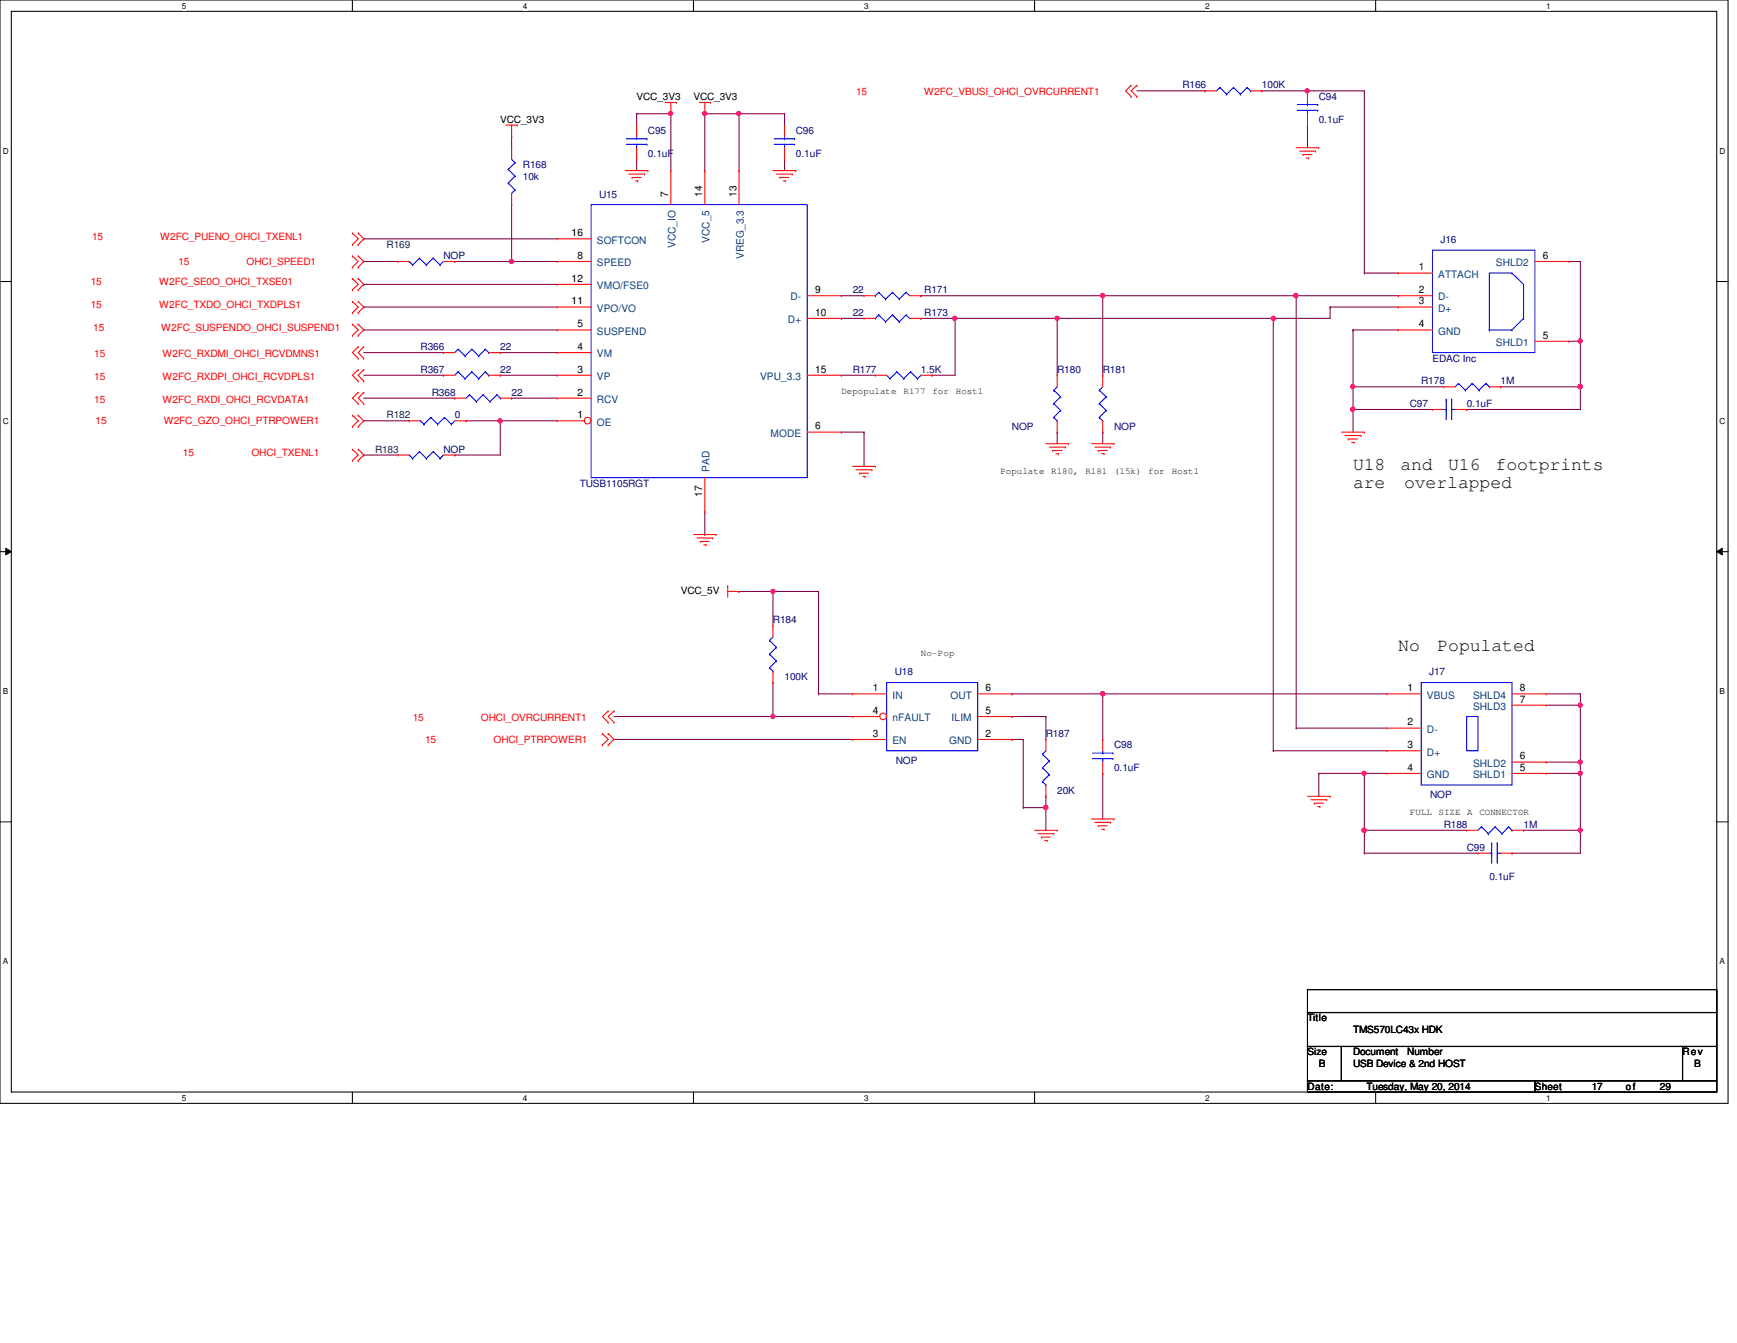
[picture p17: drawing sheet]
<svg xmlns="http://www.w3.org/2000/svg" width="279mm" height="216mm" viewBox="0 0 279 216" stroke-linecap="round" stroke-linejoin="round" font-family="sans-serif">
<defs><g id="words">
<g font-size="2.9">
<text x="217.6" y="75.5">U18</text>
<text x="225.3" y="75.5">and</text>
<text x="232.9" y="75.5">U16</text>
<text x="240.6" y="75.5">footprints</text>
<text x="217.6" y="78.4">are</text>
<text x="225.8" y="78.4">overlapped</text>
<text x="224.9" y="104.7">No</text>
<text x="231.2" y="104.7">Populated</text>
</g>
<g font-size="1.7">
<text x="107.5" y="31.6" transform="rotate(-90 107.5 31.6)">7</text>
<text x="112.9" y="31.6" transform="rotate(-90 112.9 31.6)">14</text>
<text x="118.4" y="31.6" transform="rotate(-90 118.4 31.6)">13</text>
<text x="91.9" y="38">16</text>
<text x="92.9" y="41.6">8</text>
<text x="248.2" y="41.6">6</text>
<text x="91.9" y="45.3">12</text>
<text x="131.1" y="47.1">9</text>
<text x="228.2" y="43.5">1</text>
<text x="228.2" y="47.1">2</text>
<text x="91.9" y="48.9">11</text>
<text x="92.9" y="52.6">5</text>
<text x="131.1" y="50.8">10</text>
<text x="228.2" y="48.9">3</text>
<text x="228.2" y="52.6">4</text>
<text x="92.9" y="59.9">3</text>
<text x="92.9" y="56.3">4</text>
<text x="131.1" y="59.9">15</text>
<text x="248.2" y="54.4">5</text>
<text x="92.9" y="63.6">2</text>
<text x="92.9" y="67.2">1</text>
<text x="131.1" y="69">6</text>
<text x="112.9" y="79.8" transform="rotate(-90 112.9 79.8)">17</text>
<text x="140.4" y="111.1">1</text>
<text x="158.5" y="111.1">6</text>
<text x="226.4" y="111.1">1</text>
<text x="244.5" y="111.1">8</text>
<text x="244.5" y="112.9">7</text>
<text x="140.4" y="118.4">3</text>
<text x="140.4" y="114.8">4</text>
<text x="158.5" y="118.4">2</text>
<text x="158.5" y="114.8">5</text>
<text x="226.4" y="116.6">2</text>
<text x="226.4" y="120.3">3</text>
<text x="226.4" y="123.9">4</text>
<text x="244.5" y="123.9">5</text>
<text x="244.5" y="122.1">6</text>
</g>
<g font-size="1.7" fill="#004080">
<text x="96" y="39.2">SOFTCON</text>
<text x="108.7" y="39.9" transform="rotate(-90 108.7 39.9)">VCC_IO</text>
<text x="114.1" y="39.1" transform="rotate(-90 114.1 39.1)">VCC_5</text>
<text x="119.6" y="41.6" transform="rotate(-90 119.6 41.6)">VREG_3.3</text>
<text x="96" y="42.8">SPEED</text>
<text x="96" y="46.5">VMO/FSE0</text>
<text x="231.4" y="44.7">ATTACH</text>
<text x="240.6" y="42.8">SHLD2</text>
<text x="96" y="53.8">SUSPEND</text>
<text x="96" y="50.1">VPO/VO</text>
<text x="126.7" y="51.9">D+</text>
<text x="127.2" y="48.3">D-</text>
<text x="231.4" y="48.3">D-</text>
<text x="231.4" y="50.1">D+</text>
<text x="231.4" y="53.8">GND</text>
<text x="96" y="57.4">VM</text>
<text x="240.6" y="55.6">SHLD1</text>
<text x="96" y="64.8">RCV</text>
<text x="96" y="61.1">VP</text>
<text x="122.3" y="61.1">VPU_3.3</text>
<text x="96" y="68.4">OE</text>
<text x="124" y="70.2">MODE</text>
<text x="114.1" y="75.9" transform="rotate(-90 114.1 75.9)">PAD</text>
<text x="143.6" y="112.3">IN</text>
<text x="152.9" y="112.3">OUT</text>
<text x="229.5" y="112.3">VBUS</text>
<text x="236.9" y="112.3">SHLD4</text>
<text x="143.6" y="119.6">EN</text>
<text x="143.6" y="116">nFAULT</text>
<text x="152.7" y="119.6">GND</text>
<text x="153.1" y="116">ILIM</text>
<text x="229.5" y="117.8">D-</text>
<text x="236.9" y="114.1">SHLD3</text>
<text x="229.5" y="121.5">D+</text>
<text x="229.5" y="125.1">GND</text>
<text x="236.9" y="125.1">SHLD1</text>
<text x="236.9" y="123.3">SHLD2</text>
</g>
<g font-size="1.6">
<text x="102.4" y="16">VCC_3V3</text>
<text x="111.5" y="16">VCC_3V3</text>
<text x="80.5" y="19.7">VCC_3V3</text>
<text x="109.5" y="95.4">VCC_5V</text>
<text x="210.3" y="164.2">Title</text>
<text x="217.6" y="166">TMS570LC43x HDK</text>
<text x="210.3" y="169.7">Size</text>
<text x="212.1" y="171.5">B</text>
<text x="217.6" y="169.7">Document</text>
<text x="217.6" y="171.5">USB Device &amp; 2nd HOST</text>
<text x="226.4" y="169.7">Number</text>
<text x="270.6" y="169.7">Rev</text>
<text x="272.5" y="171.5">B</text>
<text x="210.3" y="175.2">Date:</text>
<text x="219.8" y="175.2">Tuesday, May 20, 2014</text>
<text x="246.9" y="175.2">Sheet</text>
<text x="256" y="175.2">17</text>
<text x="261.5" y="175.2">of</text>
<text x="267" y="175.2">29</text>
</g>
<g font-size="1.6" fill="#f00">
<text x="137.7" y="15.3">15</text>
<text x="148.7" y="15.3">W2FC_VBUSI_OHCI_OVRCURRENT1</text>
<text x="14.8" y="38.6">15</text>
<text x="25.8" y="38.6">W2FC_PUENO_OHCI_TXENL1</text>
<text x="14.6" y="45.9">15</text>
<text x="25.6" y="45.9">W2FC_SE0O_OHCI_TXSE01</text>
<text x="28.7" y="42.6">15</text>
<text x="39.7" y="42.6">OHCI_SPEED1</text>
<text x="14.6" y="49.5">15</text>
<text x="15" y="53.2">15</text>
<text x="25.6" y="49.5">W2FC_TXDO_OHCI_TXDPLS1</text>
<text x="26" y="53.2">W2FC_SUSPENDO_OHCI_SUSPEND1</text>
<text x="15.2" y="57.4">15</text>
<text x="26.2" y="57.4">W2FC_RXDMI_OHCI_RCVDMNS1</text>
<text x="15.2" y="64.7">15</text>
<text x="15.2" y="61">15</text>
<text x="26.2" y="64.7">W2FC_RXDI_OHCI_RCVDATA1</text>
<text x="26.2" y="61">W2FC_RXDPI_OHCI_RCVDPLS1</text>
<text x="15.4" y="68.2">15</text>
<text x="26.3" y="68.2">W2FC_GZO_OHCI_PTRPOWER1</text>
<text x="29.4" y="73.3">15</text>
<text x="40.4" y="73.3">OHCI_TXENL1</text>
<text x="66.4" y="115.9">15</text>
<text x="68.4" y="119.4">15</text>
<text x="77.3" y="115.9">OHCI_OVRCURRENT1</text>
<text x="79.4" y="119.4">OHCI_PTRPOWER1</text>
</g>
<g font-size="1.6" fill="#000080">
<text x="190.2" y="14.2">R166</text>
<text x="203" y="14.2">100K</text>
<text x="212.1" y="16">C94</text>
<text x="104.2" y="21.5">C95</text>
<text x="128" y="21.5">C96</text>
<text x="212.1" y="19.7">0.1uF</text>
<text x="84.1" y="27.1">R168</text>
<text x="84.1" y="28.9">10k</text>
<text x="104.2" y="25.2">0.1uF</text>
<text x="128" y="25.2">0.1uF</text>
<text x="96.4" y="31.8">U15</text>
<text x="71.3" y="41.7">NOP</text>
<text x="231.7" y="39.1">J16</text>
<text x="137.2" y="47.2">22</text>
<text x="148.7" y="47.2">R171</text>
<text x="137.2" y="50.8">22</text>
<text x="148.7" y="50.8">R173</text>
<text x="67.6" y="56.3">R366</text>
<text x="67.6" y="59.9">R367</text>
<text x="80.5" y="56.3">22</text>
<text x="80.5" y="59.9">22</text>
<text x="137.2" y="59.9">R177</text>
<text x="148.1" y="59.9">1.5K</text>
<text x="170.1" y="59.9">R180</text>
<text x="177.4" y="59.9">R181</text>
<text x="230.4" y="58.1">EDAC Inc</text>
<text x="69.5" y="63.6">R368</text>
<text x="82.3" y="63.6">22</text>
<text x="226.8" y="65.4">C97</text>
<text x="228.6" y="61.8">R178</text>
<text x="235.9" y="65.4">0.1uF</text>
<text x="241.4" y="61.8">1M</text>
<text x="73.2" y="67.3">0</text>
<text x="162.8" y="69.1">NOP</text>
<text x="179.2" y="69.1">NOP</text>
<text x="71.3" y="72.8">NOP</text>
<text x="93.3" y="78.2">TUSB1105RGT</text>
<text x="124.3" y="100.2">R184</text>
<text x="126.2" y="109.3">100K</text>
<text x="143.9" y="108.6">U18</text>
<text x="229.9" y="108.6">J17</text>
<text x="168.2" y="118.5">R187</text>
<text x="144.1" y="122.9">NOP</text>
<text x="179.2" y="120.3">C98</text>
<text x="179.2" y="124">0.1uF</text>
<text x="170.1" y="127.6">20K</text>
<text x="230" y="128.4">NOP</text>
<text x="232.2" y="133.1">R188</text>
<text x="235.9" y="136.8">C99</text>
<text x="245.1" y="133.1">1M</text>
<text x="239.6" y="141.5">0.1uF</text>
</g>
<g font-size="1.6" fill="#004040">
<text x="62.2" y="39.8">R169</text>
<text x="62.2" y="67.3">R182</text>
<text x="60.3" y="72.8">R183</text>
</g>
<g font-size="1.5">
<text x="135.3" y="63.4">Depopulate</text>
<text x="145.3" y="63.4">R177</text>
<text x="150" y="63.4">for</text>
<text x="153.8" y="63.4">Host1</text>
<text x="160.9" y="76.2">Populate</text>
<text x="169.1" y="76.2">R180,</text>
<text x="174.6" y="76.2">R181</text>
<text x="179.2" y="76.2">(15k)</text>
<text x="184.7" y="76.2">for</text>
<text x="188.5" y="76.2">Host1</text>
<text x="148.1" y="105.5">No-Pop</text>
<text x="226.8" y="131.1">FULL</text>
<text x="231.4" y="131.1">SIZE</text>
<text x="236" y="131.1">A</text>
<text x="238" y="131.1">CONNECTOR</text>
</g>
<g font-size="1.3">
<text x="29.3" y="1.4">5</text>
<text x="84.1" y="1.4">4</text>
<text x="139" y="1.4">3</text>
<text x="193.8" y="1.4">2</text>
<text x="248.7" y="1.4">1</text>
<text x=".5" y="24.7">D</text>
<text x="276.6" y="24.7">D</text>
<text x=".5" y="68.2">C</text>
<text x="276.6" y="68.2">C</text>
<text x=".5" y="111.6">B</text>
<text x="276.6" y="111.6">B</text>
<text x=".5" y="155">A</text>
<text x="276.6" y="155">A</text>
<text x="29.3" y="177">5</text>
<text x="84.1" y="177">4</text>
<text x="139" y="177">3</text>
<text x="193.8" y="177">2</text>
<text x="248.7" y="177">1</text>
</g>
</g></defs>
<path d="M0 0h278v177.4h-278zM1.8 1.8h274.3v173.8h-274.3z" fill="none" stroke="#000" stroke-width=".17"/>
<g fill="#fff">
<path d="M29.3 .2h.7v1.5h-.7z"/>
<path d="M29.3 175.8h.7v1.4h-.7z"/>
</g>
<path d="M56.7 0v1.8M56.7 175.6v1.8" fill="none" stroke="#000" stroke-width=".17"/>
<g fill="#fff">
<path d="M84.1 .2h.7v1.5h-.7z"/>
<path d="M84.1 175.8h.7v1.4h-.7z"/>
</g>
<path d="M111.5 0v1.8M111.5 175.6v1.8" fill="none" stroke="#000" stroke-width=".17"/>
<g fill="#fff">
<path d="M139 .2h.7v1.5h-.7z"/>
<path d="M139 175.8h.7v1.4h-.7z"/>
</g>
<path d="M166.4 0v1.8M166.4 175.6v1.8" fill="none" stroke="#000" stroke-width=".17"/>
<g fill="#fff">
<path d="M193.8 .2h.8v1.5h-.8z"/>
<path d="M193.8 175.8h.8v1.4h-.8z"/>
</g>
<path d="M221.3 0v1.8M221.3 175.6v1.8" fill="none" stroke="#000" stroke-width=".17"/>
<g fill="#fff">
<path d="M248.7 .2h.7v1.5h-.7z"/>
<path d="M248.7 175.8h.7v1.4h-.7z"/>
<path d="M.5 23.5h.9v1.5h-.9z"/>
<path d="M276.6 23.5h.9v1.5h-.9z"/>
<path d="M.5 67h.9v1.5h-.9z"/>
<path d="M276.6 67h.9v1.5h-.9z"/>
</g>
<path d="M0 45.3h1.8M276.1 45.3h1.9" fill="none" stroke="#000" stroke-width=".17"/>
<g fill="#fff">
<path d="M.5 110.4h.8v1.5h-.8z"/>
<path d="M276.6 110.4h.9v1.5h-.9z"/>
</g>
<path d="M0 88.7h1.8M276.1 88.7h1.9" fill="none" stroke="#000" stroke-width=".17"/>
<path d="M.9 88.1l.9 .6-.9 .5zM276.1 88.7l.9-.6v1.1z" fill="#000"/>
<path d="M.9 88.1l.9 .6-.9 .5zM276.1 88.7l.9-.6v1.1z" fill="none" stroke="#000" stroke-width=".16"/>
<g fill="#fff">
<path d="M.5 153.8h.8v1.5h-.8z"/>
<path d="M276.6 153.8h.8v1.5h-.8z"/>
</g>
<path d="M0 132.1h1.8M276.1 132.1h1.9" fill="none" stroke="#000" stroke-width=".17"/>
<g fill="none" stroke="#800040" stroke-width=".17">
<path d="M102.4 18.3h.1M102.4 18.3v1.8M126.2 18.3h.1M126.2 18.3v1.8M102.4 25.6h.1M102.4 25.6v1.8M126.2 25.6h.1M126.2 25.6v1.8M80.5 67.6h.1M80.5 67.6h9.1M217.6 65.8h.1M217.6 62.2h.1"/>
<path d="M217.6 65.8h12.8M217.6 62.2v3.6M235.9 65.8h.1M235.9 65.8h18.3"/>
</g>
<circle cx="80.4" cy="67.6" r=".34" fill="#f0f"/>
<circle cx="80.4" cy="67.6" r=".34" fill="none" stroke="#f0f" stroke-width=".17"/>
<g fill="none" stroke="#800040" stroke-width=".17">
<path d="M82.3 21.9h.1M82.3 32.9h.1M82.3 21.9v1.8M82.3 32.9v9.1M58.5 49.4h.1M58.5 45.7h.1M58.5 53h.1M58.5 49.4h31.1M58.5 45.7h31.1M58.5 53h31.1M148.1 47.5h.1M148.1 47.5h29.3"/>
<path d="M153.6 51.2h.1M153.6 51.2h16.5M170.1 51.2h.1M170.1 51.2v9.1M177.4 47.5h.1M177.4 47.5v12.8M204.8 51.2h.1M208.5 47.5h.1M208.5 47.5h16.4M214 49.4h.1M214 49.4h10.9M214 49.4v1.8h-9.2"/>
<path d="M58.5 67.6h.1M58.5 73.2h.1M58.5 67.6h7.3M58.5 73.2h5.5M73.2 73.2h.1M75 67.6h.1M75 67.6h5.5M80.5 67.6h.1M80.5 67.6v5.6h-7.3M170.1 69.5h.1M170.1 69.5v1.8M177.4 69.5h.1"/>
<path d="M177.4 69.5v1.8"/>
</g>
<circle cx="204.8" cy="51.2" r=".34" fill="#f0f"/>
<circle cx="204.8" cy="51.2" r=".34" fill="none" stroke="#f0f" stroke-width=".17"/>
<path d="M135.3 47.5h.1M135.3 51.2h.1M135.3 47.5h3.7M135.3 51.2h3.7M153.6 51.2h.1M153.6 51.2v9.1h-3.7M149.9 60.3h.1" fill="none" stroke="#800040" stroke-width=".17"/>
<circle cx="153.6" cy="51.2" r=".34" fill="#f0f"/>
<circle cx="153.6" cy="51.2" r=".34" fill="none" stroke="#f0f" stroke-width=".17"/>
<path d="M102.4 18.3h.1M102.4 18.3h5.5M107.9 18.3h.1M107.9 18.3v9.1M135.3 60.3h.1M135.3 69.5h.1M135.3 60.3h5.5M135.3 69.5h3.7M139 69.5h.1M139 69.5v5.5" fill="none" stroke="#800040" stroke-width=".17"/>
<circle cx="107.9" cy="18.2" r=".34" fill="#f0f"/>
<circle cx="107.9" cy="18.2" r=".34" fill="none" stroke="#f0f" stroke-width=".17"/>
<path d="M113.4 18.3h.1M113.4 18.3v9.1" fill="none" stroke="#800040" stroke-width=".17"/>
<circle cx="113.4" cy="18.2" r=".34" fill="#f0f"/>
<circle cx="113.4" cy="18.2" r=".34" fill="none" stroke="#f0f" stroke-width=".17"/>
<path d="M113.4 18.3h.1M113.4 18.3h5.5M118.9 18.3h.1M118.9 18.3v9.1" fill="none" stroke="#800040" stroke-width=".17"/>
<circle cx="118.8" cy="18.2" r=".34" fill="#f0f"/>
<circle cx="118.8" cy="18.2" r=".34" fill="none" stroke="#f0f" stroke-width=".17"/>
<path d="M118.9 18.3h.1M118.9 18.3h7.3M217.6 53h.1M217.6 53h7.3M217.6 53v9.2M241.4 62.2h.1M241.4 62.2h12.8" fill="none" stroke="#800040" stroke-width=".17"/>
<circle cx="254.2" cy="62.1" r=".34" fill="#f0f"/>
<circle cx="254.2" cy="62.1" r=".34" fill="none" stroke="#f0f" stroke-width=".17"/>
<path d="M217.6 62.2h.1M217.6 62.2h14.6M254.2 62.2h.1M254.2 62.2v3.6" fill="none" stroke="#800040" stroke-width=".17"/>
<circle cx="217.6" cy="62.1" r=".34" fill="#f0f"/>
<circle cx="217.6" cy="62.1" r=".34" fill="none" stroke="#f0f" stroke-width=".17"/>
<path d="M148.1 51.2h.1M148.1 51.2h5.5M118.9 95.1h.1M118.9 95.1h5.4M162.8 111.5h.1M162.8 111.5h14.6M177.4 111.5h.1M177.4 111.5v7.4M177.4 124.3h.1M177.4 124.3v7.4" fill="none" stroke="#800040" stroke-width=".17"/>
<circle cx="124.3" cy="95.1" r=".34" fill="#f0f"/>
<circle cx="124.3" cy="95.1" r=".34" fill="none" stroke="#f0f" stroke-width=".17"/>
<path d="M162.8 115.2h.1M162.8 118.9h.1M162.8 115.2h5.4M162.8 118.9h1.8M164.6 118.9h.1M164.6 118.9v10.9M164.6 129.8h.1M164.6 129.8h3.6M168.2 129.8h.1M168.2 129.8v3.7" fill="none" stroke="#800040" stroke-width=".17"/>
<circle cx="168.2" cy="129.8" r=".35" fill="#f0f"/>
<circle cx="168.2" cy="129.8" r=".35" fill="none" stroke="#f0f" stroke-width=".17"/>
<g fill="none" stroke="#800040" stroke-width=".17">
<path d="M124.3 95.1h.1M124.3 95.1v5.5M124.3 95.1h7.4M131.7 95.1h.1M131.7 95.1v16.4M124.3 115.2h.1M124.3 109.7h.1M124.3 115.2h12.9M124.3 109.7v5.5M131.7 111.5h.1M131.7 111.5h5.5M177.4 111.5h.1"/>
<path d="M177.4 111.5h45.7"/>
</g>
<circle cx="177.4" cy="111.5" r=".35" fill="#f0f"/>
<circle cx="177.4" cy="111.5" r=".35" fill="none" stroke="#f0f" stroke-width=".17"/>
<path d="M219.5 14.6h.1M219.5 14.6v29.3M210.3 20.1h.1M210.3 20.1v3.6M219.5 43.9h.1M219.5 43.9h5.4M217.6 65.8h.1M217.6 65.8v3.7M168.2 115.2h.1M168.2 115.2v3.7M168.2 128h.1M168.2 128v1.8" fill="none" stroke="#800040" stroke-width=".17"/>
<circle cx="217.6" cy="65.8" r=".35" fill="#f0f"/>
<circle cx="217.6" cy="65.8" r=".35" fill="none" stroke="#f0f" stroke-width=".17"/>
<path d="M210.3 14.6h.1M210.3 14.6h9.2" fill="none" stroke="#800040" stroke-width=".17"/>
<circle cx="210.3" cy="14.6" r=".34" fill="#f0f"/>
<circle cx="210.3" cy="14.6" r=".34" fill="none" stroke="#f0f" stroke-width=".17"/>
<g fill="none" stroke="#800040" stroke-width=".17">
<path d="M203 14.6h.1M203 14.6h7.3M212.1 124.3h.1M212.1 124.3v3.7M219.5 137.2h.1M219.5 124.3h.1M219.5 133.5h.1M219.5 137.2h18.2M219.5 124.3h3.6M219.5 133.5v3.7M243.2 137.2h.1M243.2 137.2h11"/>
<path d="M245.1 133.5h.1M254.2 124.3h.1M254.2 124.3v9.2h-9.1"/>
</g>
<circle cx="219.4" cy="133.5" r=".34" fill="#f0f"/>
<circle cx="219.4" cy="133.5" r=".34" fill="none" stroke="#f0f" stroke-width=".17"/>
<path d="M219.5 133.5h.1M219.5 133.5h16.4M254.2 133.5h.1M254.2 133.5v3.7" fill="none" stroke="#800040" stroke-width=".17"/>
<circle cx="254.2" cy="133.5" r=".34" fill="#f0f"/>
<circle cx="254.2" cy="133.5" r=".34" fill="none" stroke="#f0f" stroke-width=".17"/>
<path d="M219.5 124.3h.1M219.5 124.3v9.2" fill="none" stroke="#800040" stroke-width=".17"/>
<circle cx="219.4" cy="133.5" r=".34" fill="#f0f"/>
<circle cx="219.4" cy="133.5" r=".34" fill="none" stroke="#f0f" stroke-width=".17"/>
<circle cx="219.4" cy="124.3" r=".34" fill="#f0f"/>
<circle cx="219.4" cy="124.3" r=".34" fill="none" stroke="#f0f" stroke-width=".17"/>
<path d="M204.8 120.7h.1M204.8 120.7h18.3M254.2 122.5h.1M254.2 122.5v1.8" fill="none" stroke="#800040" stroke-width=".17"/>
<circle cx="254.2" cy="122.5" r=".34" fill="#f0f"/>
<circle cx="254.2" cy="122.5" r=".34" fill="none" stroke="#f0f" stroke-width=".17"/>
<path d="M170.1 51.2h.1M170.1 51.2h34.7M204.8 51.2h.1M204.8 51.2v69.5M212.1 124.3h7.4M219.5 124.3h.1" fill="none" stroke="#800040" stroke-width=".17"/>
<circle cx="170" cy="51.2" r=".34" fill="#f0f"/>
<circle cx="170" cy="51.2" r=".34" fill="none" stroke="#f0f" stroke-width=".17"/>
<path d="M208.5 47.5h.1M208.5 47.5v69.6" fill="none" stroke="#800040" stroke-width=".17"/>
<circle cx="208.4" cy="47.5" r=".35" fill="#f0f"/>
<circle cx="208.4" cy="47.5" r=".35" fill="none" stroke="#f0f" stroke-width=".17"/>
<path d="M254.2 54.9h.1M254.2 54.9v7.3M208.5 117.1h.1M208.5 117.1h14.6" fill="none" stroke="#800040" stroke-width=".17"/>
<circle cx="254.2" cy="62.1" r=".34" fill="#f0f"/>
<circle cx="254.2" cy="62.1" r=".34" fill="none" stroke="#f0f" stroke-width=".17"/>
<circle cx="254.2" cy="54.8" r=".34" fill="#f0f"/>
<circle cx="254.2" cy="54.8" r=".34" fill="none" stroke="#f0f" stroke-width=".17"/>
<path d="M177.4 47.5h.1M177.4 47.5h31.1" fill="none" stroke="#800040" stroke-width=".17"/>
<circle cx="177.4" cy="47.5" r=".35" fill="#f0f"/>
<circle cx="177.4" cy="47.5" r=".35" fill="none" stroke="#f0f" stroke-width=".17"/>
<path d="M248.7 111.5h5.5M254.2 111.5h.1M248.7 124.3h5.5M254.2 124.3h.1" fill="none" stroke="#800040" stroke-width=".17"/>
<circle cx="254.2" cy="124.3" r=".34" fill="#f0f"/>
<circle cx="254.2" cy="124.3" r=".34" fill="none" stroke="#f0f" stroke-width=".17"/>
<path d="M248.7 113.4h5.5M254.2 113.4h.1M254.2 111.5h.1M254.2 111.5v11M248.7 122.5h5.5M254.2 122.5h.1" fill="none" stroke="#800040" stroke-width=".17"/>
<circle cx="254.2" cy="113.4" r=".34" fill="#f0f"/>
<circle cx="254.2" cy="113.4" r=".34" fill="none" stroke="#f0f" stroke-width=".17"/>
<path d="M58.5 38.4h.1M58.5 38.4h31.1M82.3 42h.1M82.3 42h7.3M252.3 42h1.9M252.3 54.9h1.9M254.2 42h.1M254.2 54.9h.1M254.2 42v12.9" fill="none" stroke="#800040" stroke-width=".17"/>
<circle cx="82.2" cy="42" r=".34" fill="#f0f"/>
<circle cx="82.2" cy="42" r=".34" fill="none" stroke="#f0f" stroke-width=".17"/>
<path d="M58.5 42h.1M58.5 42h5.5M73.2 42h.1M73.2 42h9.1M98.8 118.9h38.4M98.8 115.2h25.5M124.3 115.2h.1M137.2 118.9h.1" fill="none" stroke="#800040" stroke-width=".17"/>
<circle cx="124.3" cy="115.2" r=".34" fill="#f0f"/>
<circle cx="124.3" cy="115.2" r=".34" fill="none" stroke="#f0f" stroke-width=".17"/>
<g fill="none" stroke="#800040" stroke-width=".17">
<path d="M182.9 14.6h10.9M193.8 14.6h.1M58.5 56.7h12.8M71.3 56.7h.1M80.5 56.7h.1M80.5 56.7h9.1M58.5 60.3h12.8M58.5 64h14.7M71.3 60.3h.1M73.2 64h.1M80.5 60.3h.1M80.5 60.3h9.1"/>
<path d="M82.3 64h.1M82.3 64h7.3M113.4 85.9h.1M113.4 82.3v3.6"/>
</g>
<g fill="none" stroke="#f00" stroke-width=".17">
<path d="M107 16.5h1.8M107.9 18.3h.1M107.9 16.5v1.8M108.8 16.5h.1M112.5 16.5h1.8M113.4 18.3h.1M113.4 16.5v1.8M114.3 16.5h.1M181.9 13.7h.1M181.9 15.5h.1M181.9 13.7l-.8 .9 .8 .9M182.9 13.7h.1"/>
<path d="M182.9 15.5h.1M182.9 13.7l-1 .9 1 .9M56.7 37.5h.1M56.7 39.3h.1M56.7 37.5l.9 .9-.9 .9M57.6 39.3h.1M57.6 37.5h.1M57.6 37.5l.9 .9-.9 .9M81.4 20.1h1.8M82.3 21.9h.1M82.3 20.1v1.8M83.2 20.1h.1"/>
<path d="M100.6 27.4h3.6M101.1 28h2.6M101.7 28.5h.1M101.7 28.5h1.4M102.2 29.1h.4M102.6 29.1h.1M103.7 28h.1M104.2 27.4h.1M124.3 27.4h3.7M124.9 28h2.6M125.4 28.5h.1M125.4 28.5h1.5"/>
<path d="M126 29.1h.4M126.4 29.1h.1M127.5 28h.1M128 27.4h.1M208.5 23.7h3.6M209 24.3h2.6M209.6 24.8h.1M209.6 24.8h1.4M210.1 25.4h.4M210.5 25.4h.1M211.6 24.3h.1M212.1 23.7h.1"/>
<path d="M56.7 43h.1M56.7 41.1h.1M56.7 44.8h.1M56.7 46.6h.1M56.7 48.5h.1M56.7 50.3h.1M56.7 52.1h.1M56.7 53.9h.1M56.7 41.1l.9 .9-.9 1M56.7 44.8l.9 .9-.9 .9M56.7 48.5l.9 .9-.9 .9M56.7 52.1l.9 .9-.9 .9"/>
<path d="M57.6 41.1h.1M57.6 43h.1M57.6 55.8h.1M57.6 57.6h.1M57.6 59.4h.1M57.6 46.6h.1M57.6 44.8h.1M57.6 50.3h.1M57.6 48.5h.1M57.6 53.9h.1M57.6 52.1h.1M57.6 41.1l.9 .9-.9 1"/>
<path d="M57.6 55.8l-.9 .9 .9 .9M57.6 59.4l-.9 .9 .9 1M57.6 44.8l.9 .9-.9 .9M57.6 48.5l.9 .9-.9 .9M57.6 52.1l.9 .9-.9 .9M58.5 55.8h.1M58.5 57.6h.1M58.5 59.4h.1M58.5 55.8l-.9 .9 .9 .9M58.5 59.4l-.9 .9 .9 1M56.7 72.2h.1M56.7 74h.1"/>
<path d="M56.7 68.6h.1M56.7 66.8h.1M56.7 72.2l.9 1-.9 .8M56.7 66.8l.9 .8-.9 1M57.6 74h.1M57.6 72.2h.1M57.6 63.1h.1M57.6 64.9h.1M57.6 61.3h.1M57.6 66.8h.1M57.6 68.6h.1M57.6 72.2l.9 1-.9 .8"/>
<path d="M57.6 63.1l-.9 .9 .9 .9M57.6 66.8l.9 .8-.9 1M58.5 63.1h.1M58.5 64.9h.1M58.5 61.3h.1M58.5 63.1l-.9 .9 .9 .9M137.2 75h3.6M137.7 75.5h2.6M138.3 76.1h.1M138.3 76.1h1.4M138.8 76.6h.3M139.1 76.6h.1"/>
<path d="M140.3 75.5h.1M140.8 75h.1M168.2 71.3h3.7M168.8 71.9h2.6M169.3 72.4h.1M169.3 72.4h1.5M169.9 72.9h.4M170.3 72.9h.1M171.4 71.9h.1M171.9 71.3h.1M175.6 71.3h3.6M176.1 71.9h2.5"/>
<path d="M176.7 72.4h.1M176.7 72.4h1.4M177.2 72.9h.4M177.6 72.9h.1M178.6 71.9h.1M179.2 71.3h.1M215.8 69.5h3.7M216.3 70h2.6M216.9 70.6h.1M216.9 70.6h1.5M217.4 71.1h.4M217.8 71.1h.1"/>
<path d="M218.9 70h.1M219.5 69.5h.1M111.5 85.9h3.7M112.1 86.5h2.5M112.6 87h.1M112.6 87h1.5M113.2 87.6h.4M113.6 87.6h.1M114.6 86.5h.1M115.2 85.9h.1M117.1 94.2h.1M117.1 95.1h1.8"/>
<path d="M117.1 94.2v1.8M118.9 95.1h.1M96.9 119.8h.1M96.9 117.9h.1M96.9 117.9l.9 1-.9 .9M97.8 117.9h.1M97.8 119.8h.1M97.8 114.3h.1M97.8 116.1h.1M97.8 117.9l1 1-1 .9M97.8 114.3l-.9 .9 .9 .9M98.8 114.3h.1"/>
<path d="M98.8 116.1h.1M98.8 114.3l-1 .9 1 .9M166.4 133.5h3.7M167 134h2.5M167.5 134.6h.1M167.5 134.6h1.5M168.1 135.1h.3M168.4 135.1h.1M169.5 134h.1M170.1 133.5h.1M175.6 131.7h3.6M176.1 132.2h2.5"/>
<path d="M176.7 132.8h.1M176.7 132.8h1.4M177.2 133.3h.4M177.6 133.3h.1M178.6 132.2h.1M179.2 131.7h.1M210.3 128h3.7M210.9 128.6h2.5M211.4 129.1h.1M211.4 129.1h1.5M212 129.7h.3M212.3 129.7h.1"/>
<path d="M213.4 128.6h.1M214 128h.1"/>
</g>
<path d="M210.3 159.1h65.8v3.7h-65.8zM210.3 162.8h65.8v5.4h-65.8zM210.3 168.2h5.5v5.5h-5.5zM210.3 173.7h36.6v1.9h-36.6zM215.8 168.2h54.8v5.5h-54.8zM246.9 173.7h29.2v1.9h-29.2zM270.6 168.2h5.5v5.5h-5.5z" fill="none" stroke="#000" stroke-width=".17"/>
<path d="M95.1 32.9h34.7v43.9h-34.7z" fill="none" stroke="#00f" stroke-width=".17"/>
<circle cx="94.5" cy="67.6" r=".54" fill="#fff"/>
<g fill="none" stroke="#f00" stroke-width=".17">
<path d="M210.3 14.6h.1M210.3 14.6v1.9M210.3 18.3v1.8M82.3 23.7h.1M82.3 32.9h.1M82.3 23.7v1.9M82.3 31.1v1.8M89.6 38.4h.1M89.6 38.4h5.5M102.4 20.1h.1M102.4 25.6h.1M102.4 20.1v1.8"/>
<path d="M102.4 23.7v1.9M107.9 27.4h.1M107.9 27.4v5.5M113.4 27.4h.1M113.4 27.4v5.5M118.9 27.4h.1M118.9 27.4v5.5M126.2 20.1h.1M126.2 25.6h.1M126.2 20.1v1.8M126.2 23.7v1.9M210.3 20.1h.1"/>
<path d="M64 42h.1M64 42h1.8M71.3 56.7h.1M71.3 56.7h1.9M71.3 42h1.9M73.2 42h.1M78.6 56.7h1.9M80.5 56.7h.1M89.6 56.7h.1M89.6 53h.1M89.6 42h.1M89.6 49.4h.1"/>
<path d="M89.6 45.7h.1M89.6 56.7h5.5M89.6 53h5.5M89.6 42h5.5M89.6 49.4h5.5M89.6 45.7h5.5M129.8 47.5h5.5M129.8 51.2h5.5M135.3 47.5h.1M135.3 51.2h.1M139 51.2h.1M139 47.5h.1"/>
<path d="M139 47.5h1.8M139 51.2h1.8M146.3 47.5h1.8M146.3 51.2h1.8M148.1 51.2h.1M148.1 47.5h.1M224.9 43.9h.1M224.9 47.5h.1M224.9 49.4h.1M224.9 53h.1M224.9 53h5.5M224.9 47.5h5.5"/>
<path d="M224.9 49.4h5.5M224.9 43.9h5.5M246.9 42h5.4M246.9 54.9h5.4M252.3 54.9h.1M252.3 42h.1M65.8 67.6h.1M65.8 67.6h1.8M71.3 60.3h.1M71.3 60.3h1.9M73.2 67.6h1.8M75 67.6h.1"/>
<path d="M78.6 60.3h1.9M80.5 60.3h.1M89.6 67.6h.1M89.6 64h.1M89.6 60.3h.1M89.6 67.6h4.4M89.6 64h5.5M89.6 60.3h5.5M113.4 76.8v5.5M129.8 60.3h5.5M129.8 69.5h5.5M135.3 69.5h.1"/>
<path d="M135.3 60.3h.1M140.8 60.3h.1M140.8 60.3h1.8M148.1 60.3h1.8M149.9 60.3h.1M170.1 60.3h.1M170.1 69.5h.1M170.1 60.3v1.9M170.1 67.6v1.9M230.4 65.8h.1M230.4 65.8h1.8M232.2 62.2h.1"/>
<path d="M232.2 62.2h1.9M234.1 65.8h1.8M235.9 65.8h.1M239.6 62.2h1.8M241.4 62.2h.1M113.4 82.3h.1M137.2 111.5h.1M137.2 118.9h.1M137.2 111.5h5.4M137.2 118.9h5.4M157.3 118.9h5.5M162.8 118.9h.1"/>
<path d="M168.2 118.9h.1M168.2 118.9v1.8M177.4 118.9h.1M177.4 118.9v1.8M223.1 111.5h.1M223.1 117.1h.1M223.1 111.5h5.5M223.1 117.1h5.5M243.2 111.5h5.5M243.2 113.4h5.5M248.7 111.5h.1M248.7 113.4h.1"/>
<path d="M168.2 128h.1M168.2 126.2v1.8M177.4 124.3h.1M177.4 122.5v1.8M223.1 120.7h.1M223.1 124.3h.1M223.1 120.7h5.5M223.1 124.3h5.5M235.9 133.5h.1M235.9 133.5h1.8M237.7 137.2h.1M237.7 137.2h1.9"/>
<path d="M241.4 137.2h1.8M243.2 137.2h.1M243.2 133.5h1.9M243.2 124.3h5.5M243.2 122.5h5.5M245.1 133.5h.1M248.7 124.3h.1M248.7 122.5h.1"/>
<circle cx="94.5" cy="67.6" r=".54"/>
</g>
<g fill="none" stroke="#00f" stroke-width=".17">
<path d="M208.7 17.7h3.3M208.7 16.8h3.3M210.3 16.8h.1M210.3 17.7h.1M210.3 16.5v.3M210.3 17.7v.6M212 17.7h.1M212 16.8h.1M81.7 27.2h.1M81.7 29.4h.1M81.7 27.2l1.1 1.1M81.7 29.4l1.1 1.1"/>
<path d="M82.3 31.1h.1M82.3 25.6l.5 .6M82.8 26.2h.1M82.8 28.3h.1M82.8 30.5h.1M82.8 30.5l-.5 .6M82.8 28.3l-1.1 1.1M82.8 26.2l-1.1 1M100.8 23.2h3.3M100.8 22.3h3.3M102.4 22.3h.1M102.4 23.2h.1"/>
<path d="M102.4 21.9v.4M102.4 23.2v.5M104.1 23.2h.1M104.1 22.3h.1M124.5 23.2h3.3M124.5 22.3h3.3M126.2 22.3h.1M126.2 23.2h.1M126.2 21.9v.4M126.2 23.2v.5M127.8 23.2h.1M127.8 22.3h.1"/>
<path d="M65.8 42h.1M65.8 42l.6 .6M66.4 42.6h.1M67.5 41.5h.1M67.5 41.5l1.1 1.1M67.5 41.5l-1.1 1.1M68.6 42.6h.1M69.7 41.5h.1M69.7 41.5l1.1 1.1M69.7 41.5l-1.1 1.1M70.8 42.6h.1M71.3 42l-.5 .6"/>
<path d="M73.7 56.1h.1M73.7 59.8h.1M73.7 56.1l-.5 .6M73.7 56.1l1.1 1.1M73.7 59.8l-.5 .5M73.7 59.8l1.1 1.1M74.8 57.2h.1M75.9 56.1h.1M75.9 59.8h.1M75.9 56.1l-1.1 1.1M75.9 56.1l1.1 1.1M75.9 59.8l-1.1 1.1"/>
<path d="M75.9 59.8l1.1 1.1M77 57.2h.1M78.1 56.1h.1M78.1 59.8h.1M78.1 56.1l-1.1 1.1M78.1 56.1l.5 .6M78.1 59.8l-1.1 1.1M78.1 59.8l.5 .5M78.6 56.7h.1M140.8 51.2h.1M140.8 47.5h.1M141.4 50.6h.1"/>
<path d="M141.4 47h.1M141.4 50.6l1.1 1.1M141.4 50.6l-.6 .6M141.4 47l1.1 1.1M141.4 47l-.6 .5M142.5 51.7h.1M142.5 48.1h.1M143.6 50.6h.1M143.6 47h.1M143.6 50.6l1.1 1.1M143.6 50.6l-1.1 1.1M143.6 47l1.1 1.1"/>
<path d="M143.6 47l-1.1 1.1M144.3 59.8h.1M144.3 59.8l-1.1 1.1M144.3 59.8l1.1 1.1M144.7 51.7h.1M144.7 48.1h.1M145.8 50.6h.1M145.8 47h.1M145.8 50.6l.5 .6M145.8 50.6l-1.1 1.1M145.8 47l.5 .5M145.8 47l-1.1 1.1"/>
<path d="M146.5 59.8h.1M146.5 59.8l-1.1 1.1M146.5 59.8l1.1 1.1M230.4 40.2h16.5v16.5h-16.5zM239.6 53h.1M239.6 53h3.6M243.2 43.9h.1M243.2 53h.1M243.2 43.9h-3.6v9.1M243.2 43.9l1.9 1.8M245.1 45.7h.1M245.1 51.2h.1"/>
<path d="M245.1 45.7v5.5M245.1 51.2l-1.9 1.8M67.6 67.6h.1M67.6 67.6l.6 .6M68.2 68.2h.1M69.3 67.1h.1M69.3 67.1l1.1 1.1M69.3 67.1l-1.1 1.1M70.4 68.2h.1M71.5 67.1h.1M71.5 67.1l1.1 1.1M71.5 67.1l-1.1 1.1"/>
<path d="M72.6 68.2h.1M73.2 67.6l-.6 .6M74.8 60.9h.1M77 60.9h.1M78.6 60.3h.1M142.6 60.3l.6 .6M143.2 60.9h.1M145.4 60.9h.1M147.6 60.9h.1M148.1 60.3h.1M148.1 60.3l-.5 .6M169.5 62.7h.1"/>
<path d="M169.5 64.9h.1M169.5 67.1h.1M169.5 62.7l1.1 1.1M169.5 64.9l1.1 1.1M169.5 67.1l.6 .5M170.1 67.6h.1M170.1 62.2l-.6 .5M170.6 63.8h.1M170.6 66h.1M170.6 63.8l-1.1 1.1M170.6 66l-1.1 1.1M232.2 65.8h.4"/>
<path d="M232.6 65.8h.1M232.6 64.2h.1M232.6 64.2v3.3M233.5 64.2h.1M233.5 65.8h.1M233.5 65.8h.6M233.5 64.2v3.3M234.6 61.6h.1M234.6 61.6l-.5 .6M234.6 61.6l1.1 1.1M235.7 62.7h.1M236.8 61.6h.1"/>
<path d="M236.8 61.6l-1.1 1.1M236.8 61.6l1.1 1.1M237.9 62.7h.1M239 61.6h.1M239 61.6l-1.1 1.1M239 61.6l.6 .6M239.6 62.2h.1M142.6 109.7h14.7v11h-14.7zM228.6 109.7h14.6v16.5h-14.6zM235.9 115.2h1.8v5.5h-1.8zM167.7 121.2h.1M167.7 123.4h.1"/>
<path d="M167.7 125.6h.1M167.7 121.2l1.1 1.1M167.7 123.4l1.1 1.1M167.7 125.6l.5 .6M168.2 126.2h.1M168.2 120.7l-.5 .5M168.8 122.3h.1M168.8 124.5h.1M168.8 122.3l-1.1 1.1M168.8 124.5l-1.1 1.1M175.7 122h3.3M175.7 121.1h3.3"/>
<path d="M177.4 121.1h.1M177.4 122h.1M177.4 120.7v.4M177.4 122v.5M179 122h.1M179 121.1h.1M238.3 132.9h.1M238.3 132.9l-.6 .6M238.3 132.9l1.1 1.1M239.4 134h.1M239.6 137.2h.3M239.9 137.2h.1"/>
<path d="M239.9 135.5h.1M239.9 135.5v3.3M240.5 132.9h.1M240.5 132.9l-1.1 1.1M240.5 132.9l1.1 1.1M240.8 135.5h.1M240.8 137.2h.1M240.8 137.2h.6M240.8 135.5v3.3M241.6 134h.1M242.7 132.9h.1M242.7 132.9l-1.1 1.1"/>
<path d="M242.7 132.9l.5 .6M243.2 133.5h.1"/>
</g>
<circle cx="142" cy="115.2" r=".54" fill="#fff"/>
<g fill="none" stroke="#f00" stroke-width=".17">
<path d="M193.8 14.6h.1M193.8 14.6h1.9M201.2 14.6h1.8M203 14.6h.1M64 73.2h.1M64 73.2h1.8M71.3 73.2h1.9M73.2 73.2h.1M73.2 64h.1M73.2 64h1.8M80.5 64h1.8M82.3 64h.1"/>
<path d="M177.4 60.3h.1M177.4 69.5h.1M177.4 60.3v1.9M177.4 67.6v1.9M124.3 100.6h.1M124.3 109.7h.1M124.3 100.6v1.8M124.3 107.9v1.8M137.2 115.2h.1M137.2 115.2h4.3M157.3 115.2h5.5M157.3 111.5h5.5"/>
<path d="M162.8 115.2h.1M162.8 111.5h.1"/>
<circle cx="142" cy="115.2" r=".54"/>
</g>
<g fill="none" stroke="#00f" stroke-width=".17">
<path d="M196.2 14.1h.1M196.2 14.1l-.5 .5M196.2 14.1l1.1 1.1M197.3 15.2h.1M198.4 14.1h.1M198.4 14.1l-1.1 1.1M198.4 14.1l1.1 1.1M199.5 15.2h.1M200.6 14.1h.1M200.6 14.1l-1.1 1.1M200.6 14.1l.6 .5M201.2 14.6h.1"/>
<path d="M65.8 73.2h.1M65.8 73.2l.6 .5M66.4 73.7h.1M67.5 72.6h.1M67.5 72.6l1.1 1.1M67.5 72.6l-1.1 1.1M68.6 73.7h.1M69.7 72.6h.1M69.7 72.6l1.1 1.1M69.7 72.6l-1.1 1.1M70.8 73.7h.1M71.3 73.2l-.5 .5"/>
<path d="M75.5 63.5h.1M75.5 63.5l-.5 .5M75.5 63.5l1.1 1.1M76.6 64.6h.1M77.7 63.5h.1M77.7 63.5l-1.1 1.1M77.7 63.5l1.1 1.1M78.8 64.6h.1M79.9 63.5h.1M79.9 63.5l-1.1 1.1M79.9 63.5l.6 .5M80.5 64h.1"/>
<path d="M176.8 62.7h.1M176.8 64.9h.1M176.8 67.1h.1M176.8 62.7l1.1 1.1M176.8 64.9l1.1 1.1M176.8 67.1l.6 .5M177.4 67.6h.1M177.4 62.2l-.6 .5M177.9 63.8h.1M177.9 66h.1M177.9 63.8l-1.1 1.1M177.9 66l-1.1 1.1"/>
<path d="M123.8 103h.1M123.8 105.2h.1M123.8 107.4h.1M123.8 103l1.1 1.1M123.8 105.2l1.1 1.1M123.8 107.4l.5 .5M124.3 107.9h.1M124.3 102.4l-.5 .6M124.9 104.1h.1M124.9 106.3h.1M124.9 104.1l-1.1 1.1M124.9 106.3l-1.1 1.1"/>
</g>
<circle cx="80.4" cy="67.6" r=".34" fill="#f0f"/>
<circle cx="80.4" cy="67.6" r=".34" fill="none" stroke="#f0f" stroke-width=".17"/>
<circle cx="204.8" cy="51.2" r=".34" fill="#f0f"/>
<circle cx="204.8" cy="51.2" r=".34" fill="none" stroke="#f0f" stroke-width=".17"/>
<circle cx="153.6" cy="51.2" r=".34" fill="#f0f"/>
<circle cx="153.6" cy="51.2" r=".34" fill="none" stroke="#f0f" stroke-width=".17"/>
<circle cx="107.9" cy="18.2" r=".34" fill="#f0f"/>
<circle cx="107.9" cy="18.2" r=".34" fill="none" stroke="#f0f" stroke-width=".17"/>
<circle cx="113.4" cy="18.2" r=".34" fill="#f0f"/>
<circle cx="113.4" cy="18.2" r=".34" fill="none" stroke="#f0f" stroke-width=".17"/>
<circle cx="118.8" cy="18.2" r=".34" fill="#f0f"/>
<circle cx="118.8" cy="18.2" r=".34" fill="none" stroke="#f0f" stroke-width=".17"/>
<circle cx="254.2" cy="62.1" r=".34" fill="#f0f"/>
<circle cx="254.2" cy="62.1" r=".34" fill="none" stroke="#f0f" stroke-width=".17"/>
<circle cx="217.6" cy="62.1" r=".34" fill="#f0f"/>
<circle cx="217.6" cy="62.1" r=".34" fill="none" stroke="#f0f" stroke-width=".17"/>
<circle cx="124.3" cy="95.1" r=".34" fill="#f0f"/>
<circle cx="124.3" cy="95.1" r=".34" fill="none" stroke="#f0f" stroke-width=".17"/>
<circle cx="168.2" cy="129.8" r=".35" fill="#f0f"/>
<circle cx="168.2" cy="129.8" r=".35" fill="none" stroke="#f0f" stroke-width=".17"/>
<circle cx="177.4" cy="111.5" r=".35" fill="#f0f"/>
<circle cx="177.4" cy="111.5" r=".35" fill="none" stroke="#f0f" stroke-width=".17"/>
<circle cx="217.6" cy="65.8" r=".35" fill="#f0f"/>
<circle cx="217.6" cy="65.8" r=".35" fill="none" stroke="#f0f" stroke-width=".17"/>
<circle cx="210.3" cy="14.6" r=".34" fill="#f0f"/>
<circle cx="210.3" cy="14.6" r=".34" fill="none" stroke="#f0f" stroke-width=".17"/>
<circle cx="219.4" cy="133.5" r=".34" fill="#f0f"/>
<circle cx="219.4" cy="133.5" r=".34" fill="none" stroke="#f0f" stroke-width=".17"/>
<circle cx="254.2" cy="133.5" r=".34" fill="#f0f"/>
<circle cx="254.2" cy="133.5" r=".34" fill="none" stroke="#f0f" stroke-width=".17"/>
<circle cx="219.4" cy="133.5" r=".34" fill="#f0f"/>
<circle cx="219.4" cy="133.5" r=".34" fill="none" stroke="#f0f" stroke-width=".17"/>
<circle cx="219.4" cy="124.3" r=".34" fill="#f0f"/>
<circle cx="219.4" cy="124.3" r=".34" fill="none" stroke="#f0f" stroke-width=".17"/>
<circle cx="254.2" cy="122.5" r=".34" fill="#f0f"/>
<circle cx="254.2" cy="122.5" r=".34" fill="none" stroke="#f0f" stroke-width=".17"/>
<circle cx="170" cy="51.2" r=".34" fill="#f0f"/>
<circle cx="170" cy="51.2" r=".34" fill="none" stroke="#f0f" stroke-width=".17"/>
<circle cx="208.4" cy="47.5" r=".35" fill="#f0f"/>
<circle cx="208.4" cy="47.5" r=".35" fill="none" stroke="#f0f" stroke-width=".17"/>
<circle cx="254.2" cy="62.1" r=".34" fill="#f0f"/>
<circle cx="254.2" cy="62.1" r=".34" fill="none" stroke="#f0f" stroke-width=".17"/>
<circle cx="254.2" cy="54.8" r=".34" fill="#f0f"/>
<circle cx="254.2" cy="54.8" r=".34" fill="none" stroke="#f0f" stroke-width=".17"/>
<circle cx="177.4" cy="47.5" r=".35" fill="#f0f"/>
<circle cx="177.4" cy="47.5" r=".35" fill="none" stroke="#f0f" stroke-width=".17"/>
<circle cx="254.2" cy="124.3" r=".34" fill="#f0f"/>
<circle cx="254.2" cy="124.3" r=".34" fill="none" stroke="#f0f" stroke-width=".17"/>
<circle cx="254.2" cy="113.4" r=".34" fill="#f0f"/>
<circle cx="254.2" cy="113.4" r=".34" fill="none" stroke="#f0f" stroke-width=".17"/>
<circle cx="82.2" cy="42" r=".34" fill="#f0f"/>
<circle cx="82.2" cy="42" r=".34" fill="none" stroke="#f0f" stroke-width=".17"/>
<circle cx="124.3" cy="115.2" r=".34" fill="#f0f"/>
<circle cx="124.3" cy="115.2" r=".34" fill="none" stroke="#f0f" stroke-width=".17"/>
<use href="#words"/>
</svg>
